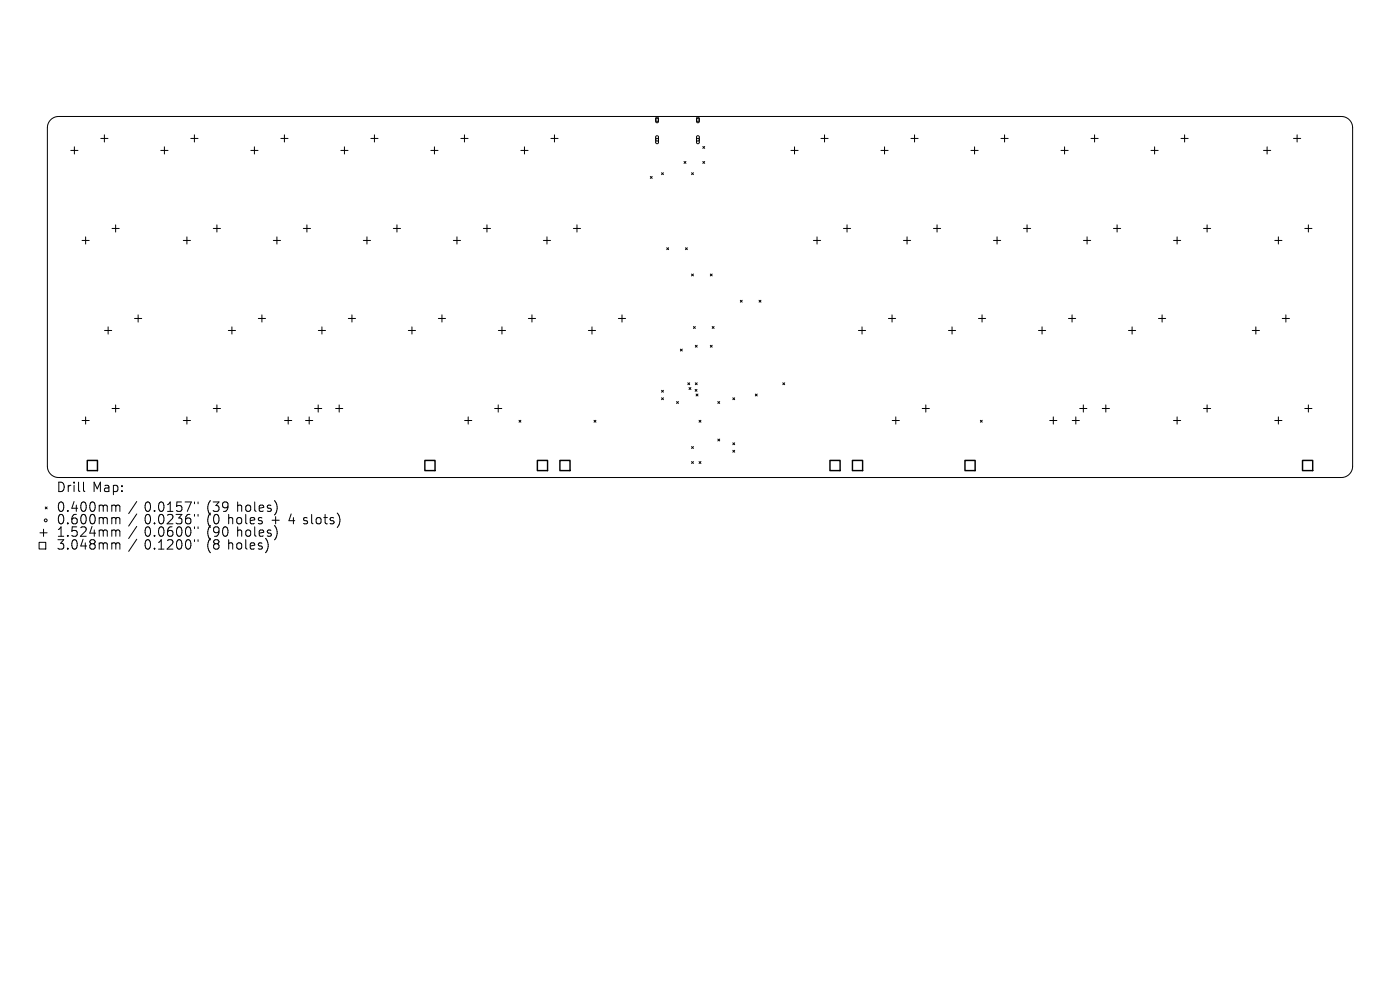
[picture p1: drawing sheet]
<svg xmlns="http://www.w3.org/2000/svg" width="297mm" height="210mm" viewBox="0 0 297 210" stroke-linecap="round" stroke-linejoin="round" font-family="sans-serif">
<defs><g id="words">
<g font-size="2.8">
<text x="12" y="104.8">Drill</text>
<text x="19.6" y="104.8">Map:</text>
<text x="12" y="109">0.400mm</text>
<text x="12" y="111.6">0.600mm</text>
<text x="30.6" y="109">0.0157&quot;</text>
<text x="30.6" y="111.6">0.0236&quot;</text>
<text x="43.9" y="109">(39</text>
<text x="43.9" y="111.6">(0</text>
<text x="48.4" y="111.6">holes</text>
<text x="50.3" y="109">holes)</text>
<text x="57.7" y="111.6">+</text>
<text x="61.5" y="111.6">4 slots)</text>
<text x="12" y="114.3">1.524mm</text>
<text x="12" y="117">3.048mm</text>
<text x="30.6" y="114.3">0.0600&quot;</text>
<text x="30.6" y="117">0.1200&quot;</text>
<text x="43.9" y="114.3">(90</text>
<text x="43.9" y="117">(8</text>
<text x="48.4" y="117">holes)</text>
<text x="50.3" y="114.3">holes)</text>
</g>
</g></defs>
<g fill="none" stroke="#000" stroke-width=".21">
<path d="M10.7 25.4l.8-.5 .9-.2h272.2a2.39 2.39 0 0 1 2.4 2.4v71.8a2.39 2.39 0 0 1-2.4 2.4h-272.2a2.39 2.39 0 0 1-2.3-2.4v-71.8l.1-.9zM15 31.9h1.5M15.8 31.1v1.6M21.4 29.4h1.5M22.1 28.6v1.5M34.1 31.9h1.5M34.9 31.1v1.6M40.5 29.4h1.5M41.2 28.6v1.5M53.2 31.9h1.5M54 31.1v1.6M59.6 29.4h1.5"/>
<path d="M60.3 28.6v1.5M72.3 31.9h1.5M73.1 31.1v1.6M78.7 29.4h1.5M79.4 28.6v1.5M91.4 31.9h1.5M92.2 31.1v1.6M97.8 29.4h1.5M98.5 28.6v1.5M110.5 31.9h1.5M111.3 31.1v1.6M116.9 29.4h1.5"/>
<path d="M117.6 28.6v1.5M138 37.4l.4 .4M138.4 37.4l-.4 .4M139.2 24.9h.3l.2 .2v.7l-.2 .2-.4-.2zM139.2 28.9l.3-.1 .2 .2v1.2l-.3 .3-.3-.3zM140.3 36.6l.4 .4M140.7 36.6l-.4 .4M145.1 34.3l.4 .4M145.5 34.3l-.4 .4M146.7 36.6l.4 .4M147.1 36.6l-.4 .4M147.8 24.9h.3l.2 .2 .1 .7-.3 .2-.3-.2z"/>
<path d="M147.8 28.9l.4-.1 .2 .2v1.2l-.3 .3-.3-.3zM149.1 31.1l.4 .4M149.1 34.3l.4 .4M149.5 34.3l-.4 .4M149.5 31.1l-.4 .4M167.8 31.9h1.5M168.6 31.1v1.6M174.2 29.4h1.5M174.9 28.6v1.5M186.9 31.9h1.5M187.6 31.1v1.6M193.3 29.4h1.5"/>
<path d="M194 28.6v1.5M206 31.9h1.5M206.7 31.1v1.6M212.3 29.4h1.6M213.1 28.6v1.5M225.1 31.9h1.5M225.8 31.1v1.6M231.4 29.4h1.6M232.2 28.6v1.5M244.2 31.9h1.5M244.9 31.1v1.6M250.5 29.4h1.6"/>
<path d="M251.3 28.6v1.5M268 31.9h1.6M268.8 31.1v1.6M274.4 29.4h1.5M275.2 28.6v1.5M17.4 51h1.5M18.2 50.2v1.6M23.8 48.5h1.5M24.5 47.7v1.5M38.9 51h1.5M39.6 50.2v1.6M45.3 48.5h1.5"/>
<path d="M46 47.7v1.5M58 51h1.5M58.7 50.2v1.6M64.3 48.5h1.6M65.1 47.7v1.5M77.1 51h1.5M77.8 50.2v1.6M83.4 48.5h1.6M84.2 47.7v1.5M96.2 51h1.5M96.9 50.2v1.6M102.5 48.5h1.6"/>
<path d="M103.3 47.7v1.5M115.3 51h1.5M116 50.2v1.6M121.6 48.5h1.6M122.4 47.7v1.5M141.4 52.6l.4 .4M141.8 52.6l-.4 .4M145.4 52.6l.4 .4M145.8 52.6l-.4 .4M146.7 58.1l.4 .4M147.1 58.1l-.4 .4M150.7 58.1l.4 .4"/>
<path d="M151.1 58.1l-.4 .4M172.6 51h1.5M173.3 50.2v1.6M178.9 48.5h1.6M179.7 47.7v1.5M191.7 51h1.5M192.4 50.2v1.6M198 48.5h1.6M198.8 47.7v1.5M210.8 51h1.5M211.5 50.2v1.6M217.1 48.5h1.5"/>
<path d="M217.9 47.7v1.5M229.9 51h1.5M230.6 50.2v1.6M236.2 48.5h1.5M237 47.7v1.5M248.9 51h1.6M249.7 50.2v1.6M255.3 48.5h1.5M256.1 47.7v1.5M270.4 51h1.6M271.2 50.2v1.6M276.8 48.5h1.5"/>
<path d="M277.6 47.7v1.5M22.2 70.1h1.5M22.9 69.3v1.6M28.5 67.6h1.6M29.3 66.8v1.5M48.4 70.1h1.6M49.2 69.3v1.6M54.8 67.6h1.5M55.6 66.8v1.5M67.5 70.1h1.6M68.3 69.3v1.6M73.9 67.6h1.5"/>
<path d="M74.7 66.8v1.5M86.6 70.1h1.6M87.4 69.3v1.6M93 67.6h1.5M93.8 66.8v1.5M105.7 70.1h1.6M106.5 69.3v1.6M112.1 67.6h1.5M112.9 66.8v1.5M124.8 70.1h1.5M125.6 69.3v1.6M131.2 67.6h1.5"/>
<path d="M132 66.8v1.5M144.3 74.1l.4 .4M144.7 74.1l-.4 .4M147.1 69.3l.4 .4M147.5 73.2l.4 .4M147.5 69.3l-.4 .4M147.9 73.2l-.4 .4M150.7 73.2l.4 .4M151.1 73.2l-.4 .4M151.1 69.3l.4 .4M151.5 69.3l-.4 .4M157.1 63.7l.4 .4"/>
<path d="M157.5 63.7l-.4 .4M161 63.7l.4 .4M161.4 63.7l-.4 .4M182.1 70.1h1.5M182.9 69.3v1.6M188.5 67.6h1.5M189.2 66.8v1.5M201.2 70.1h1.5M202 69.3v1.6M207.6 67.6h1.5M208.3 66.8v1.5M220.3 70.1h1.5"/>
<path d="M221.1 69.3v1.6M226.7 67.6h1.5M227.4 66.8v1.5M239.4 70.1h1.5M240.2 69.3v1.6M245.8 67.6h1.5M246.5 66.8v1.5M265.7 70.1h1.5M266.4 69.3v1.6M272 67.6h1.6M272.8 66.8v1.5M17.4 89.2h1.5"/>
<path d="M18.2 88.4v1.6M23.8 86.7h1.5M24.5 85.9v1.5M38.9 89.2h1.5M39.6 88.4v1.6M45.3 86.7h1.5M46 85.9v1.5M60.4 89.2h1.5M61.1 88.4v1.6M64.8 89.2h1.6M65.6 88.4v1.6M66.7 86.7h1.6"/>
<path d="M67.5 85.9v1.5M71.2 86.7h1.5M72 85.9v1.5M98.6 89.2h1.5M99.3 88.4v1.6M104.9 86.7h1.6M105.7 85.9v1.5M110.1 89.2l.4 .4M110.5 89.2l-.4 .4M126 89.2l.4 .4M126.4 89.2l-.4 .4M140.3 82.8l.4 .4"/>
<path d="M140.3 84.4l.4 .4M140.7 82.8l-.4 .4M140.7 84.4l-.4 .4M143.5 85.2l.4 .4M143.9 85.2l-.4 .4M145.9 81.2l.4 .4M146.2 82.2l.4 .4M146.3 81.2l-.4 .4M146.6 82.2l-.4 .4M146.7 94.7l.4 .4M146.7 97.9l.4 .4M147.1 94.7l-.4 .4"/>
<path d="M147.1 97.9l-.4 .4M147.5 82.6l.4 .4M147.5 81.2l.4 .4M147.7 83.6l.4 .4M147.9 82.6l-.4 .4M147.9 81.2l-.4 .4M148.1 83.6l-.4 .4M148.3 89.2l.4 .4M148.3 97.9l.4 .4M148.7 89.2l-.4 .4M148.7 97.9l-.4 .4M152.3 93.1l.4 .4"/>
<path d="M152.3 85.2l.4 .4M152.7 85.2l-.4 .4M152.7 93.1l-.4 .4M155.5 84.4l.4 .4M155.5 93.9l.4 .4M155.5 95.5l.4 .4M155.9 84.4l-.4 .4M155.9 93.9l-.4 .4M155.9 95.5l-.4 .4M160.2 83.6l.4 .4M160.6 83.6l-.4 .4M166.1 81.2l.4 .4"/>
<path d="M166.5 81.2l-.4 .4M189.3 89.2h1.5M190 88.4v1.6M195.6 86.7h1.6M196.4 85.9v1.5M208 89.2l.4 .4M208.4 89.2l-.4 .4M222.7 89.2h1.5M223.5 88.4v1.6M227.5 89.2h1.5M228.2 88.4v1.6M229.1 86.7h1.5"/>
<path d="M229.8 85.9v1.5M233.8 86.7h1.6M234.6 85.9v1.5M248.9 89.2h1.6M249.7 88.4v1.6M255.3 86.7h1.5M256.1 85.9v1.5M270.4 89.2h1.6M271.2 88.4v1.6M276.8 86.7h1.5M277.6 85.9v1.5M8.3 115h1.4v1.5h-1.4z"/>
<path d="M8.5 113h1.5M9.2 112.3v1.5M9.6 107.5l.4 .4M10 107.5l-.4 .4M17.7 102.3v1.7l.3 .3M24.3 107.1l.3 .3M24.3 109.8l.3 .3M24.3 112.4l.3 .3M24.3 115.2l.3 .2M24.6 107.4v1.1M24.6 110.1v1M24.6 112.7v1.1"/>
<path d="M24.6 115.4v1.1M24.6 107.4l.3-.3 .4 .1 .1 1.3M24.6 110.1l.3-.3 .4 .1 .1 1.2M24.6 112.7l.3-.3 .4 .1 .1 1.3M24.6 115.4l.3-.2 .4 .1 .1 1.2M29 106.4l-1.7 2.6M29 109l-1.7 2.6M29 111.7l-1.7 2.5M29 114.4l-1.7 2.6M41.3 106.5v.4M41.3 109.1v.4M41.3 111.8v.3"/>
<path d="M41.3 114.5v.4M42 106.5v.4M42 109.1v.4M42 111.8v.3M42 114.5v.4M56.9 115.5l-.1 .9M58.7 107.1v1.3M58.7 112.3v1.4"/>
<circle cx="139.4" cy="29.6" r=".3"/>
<circle cx="139.4" cy="25.4" r=".3"/>
<circle cx="148.1" cy="29.6" r=".3"/>
<circle cx="148.1" cy="25.4" r=".3"/>
<circle cx="9.7" cy="110.4" r=".3"/>
</g>
<path d="M18.5 97.7h2.2v2.1h-2.2zM90.1 97.7h2.2v2.1h-2.2zM114 97.7h2.2v2.1h-2.2zM118.8 97.7h2.1v2.1h-2.1zM176.1 97.7h2.1v2.1h-2.1zM180.8 97.7h2.2v2.1h-2.2zM204.7 97.7h2.2v2.1h-2.2zM276.3 97.7h2.2v2.1h-2.2z" fill="none" stroke="#000" stroke-width=".31"/>
<use href="#words"/>
</svg>
